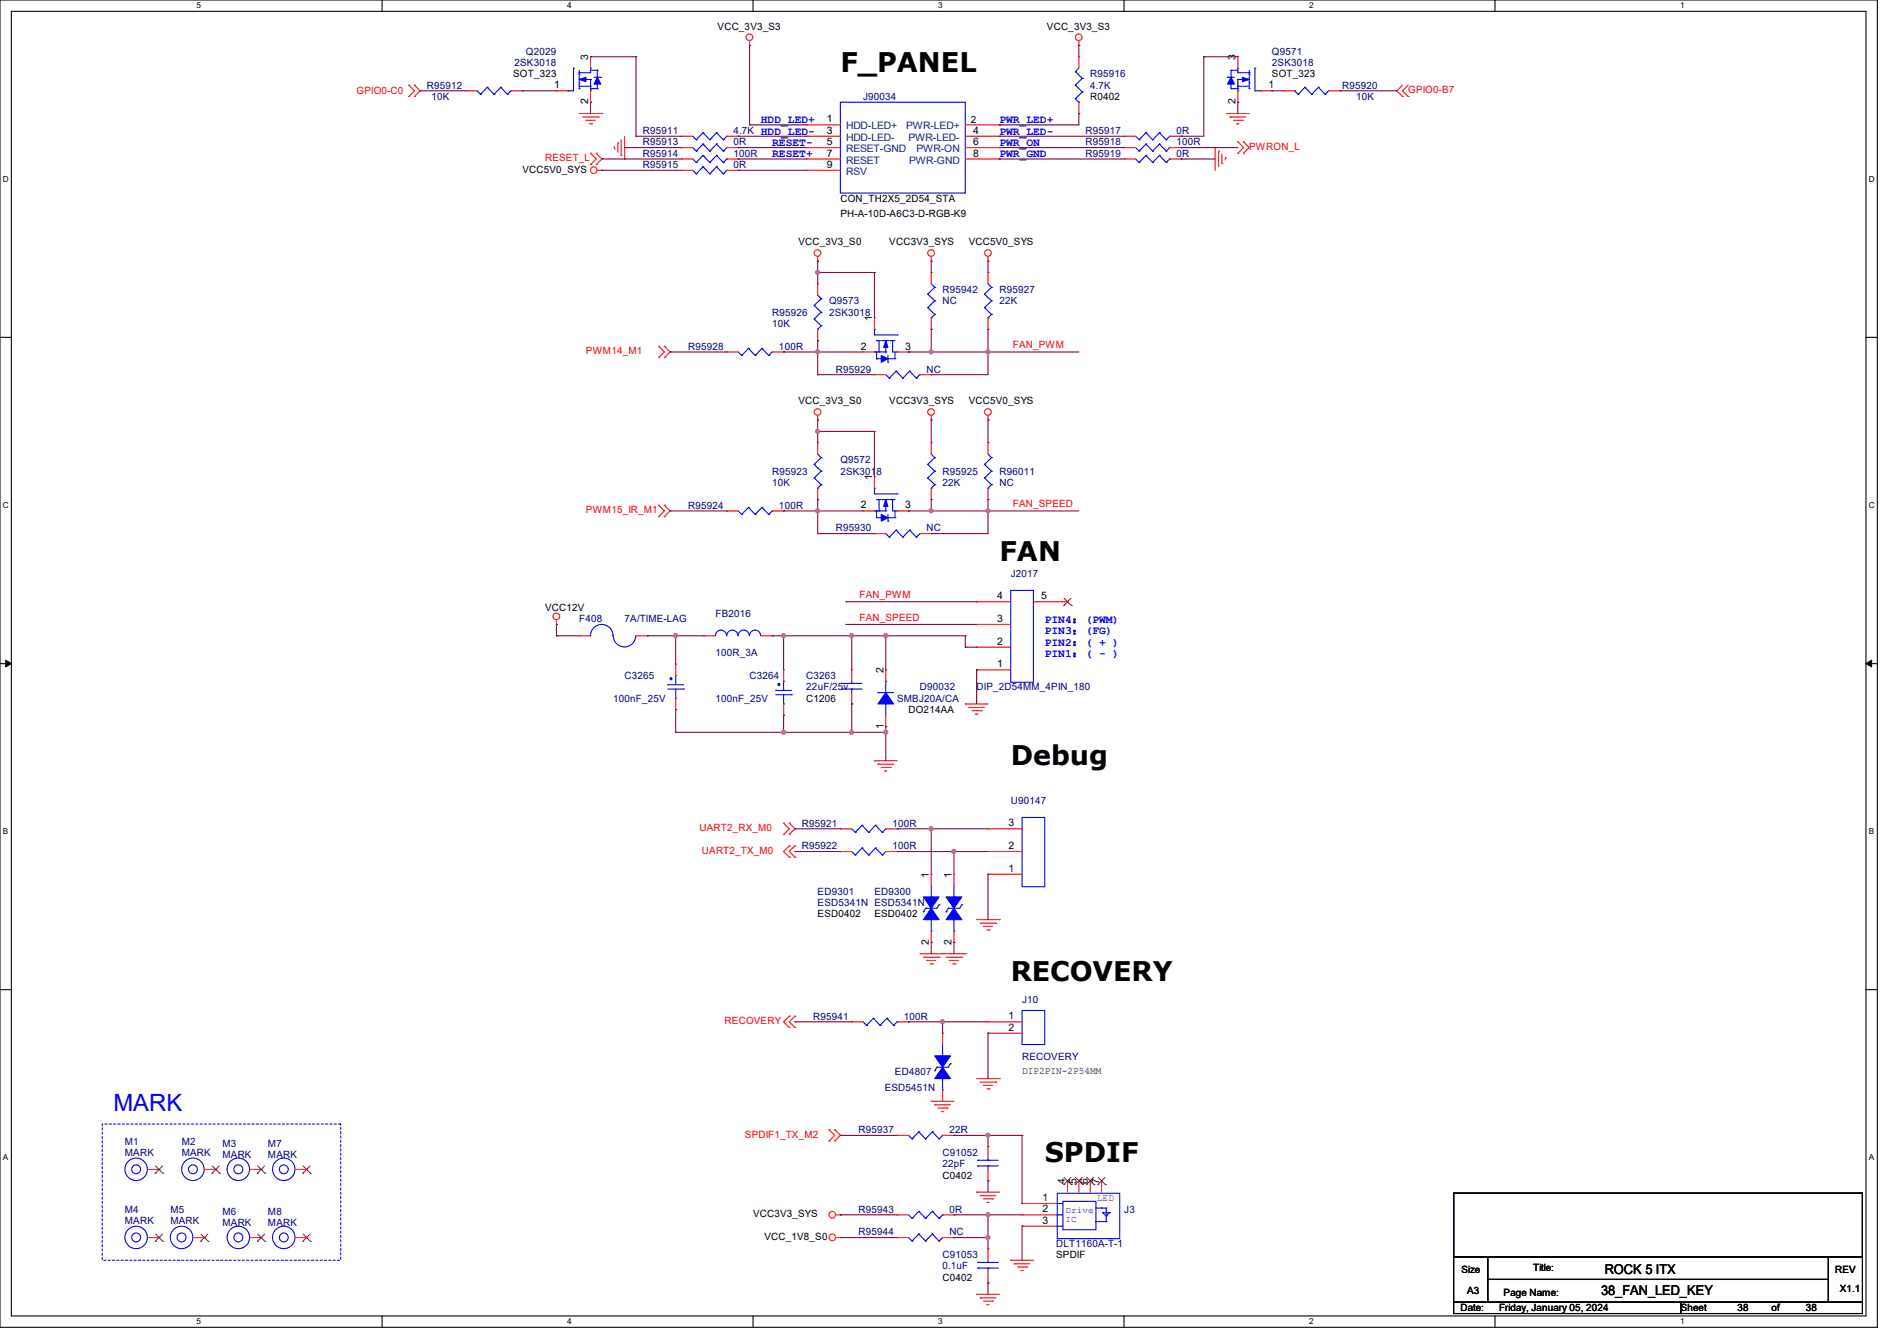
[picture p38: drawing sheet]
<svg xmlns="http://www.w3.org/2000/svg" width="297mm" height="210mm" viewBox="0 0 297 210" stroke-linecap="round" stroke-linejoin="round" font-family="sans-serif">
<defs><g id="words">
<g font-size="4.2">
<text x="131.6" y="11.3">F_PANEL</text>
<text x="156.5" y="87.8">FAN</text>
<text x="158.2" y="119.8">Debug</text>
<text x="158.2" y="153.6">RECOVERY</text>
<text x="163.6" y="182">SPDIF</text>
</g>
<text font-size="3.7" fill="#00f" x="17.8" y="174">MARK</text>
<g font-size="2.1">
<text x="250.7" y="202.9">38_FAN_LED_KEY</text>
<text x="251.2" y="199.5">ROCK 5 ITX</text>
</g>
<g font-size="1.8" fill="#00f">
<text x="119.1" y="19.3">HDD_LED+</text>
<text x="120.9" y="22.9">RESET-</text>
<text x="156.5" y="19.3">PWR_LED+</text>
<text x="156.5" y="21.1">PWR_LED-</text>
<text x="156.5" y="22.9">PWR_ON</text>
<text x="120.9" y="24.6">RESET+</text>
<text x="156.5" y="24.6">PWR_GND</text>
<text x="163.6" y="97.5">PIN4：(PWM)</text>
<text x="163.6" y="99.3">PIN3：(FG)</text>
<text x="163.6" y="101.1">PIN2：( + )</text>
<text x="163.6" y="102.9">PIN1：( - )</text>
</g>
<g font-size="1.6">
<text x="112.4" y="4.7">VCC_3V3_S3</text>
<text x="163.9" y="4.7">VCC_3V3_S3</text>
<text x="92.1" y="9.4" transform="rotate(-90 92.1 9.4)">3</text>
<text x="193.4" y="9.4" transform="rotate(-90 193.4 9.4)">3</text>
<text x="80.3" y="12.1">SOT_323</text>
<text x="86.8" y="13.8">1</text>
<text x="92.1" y="16.3" transform="rotate(-90 92.1 16.3)">2</text>
<text x="170.7" y="15.7">R0402</text>
<text x="193.4" y="16.3" transform="rotate(-90 193.4 16.3)">2</text>
<text x="198.6" y="13.8">1</text>
<text x="199.1" y="12.1">SOT_323</text>
<text x="129.5" y="19.2">1</text>
<text x="129.5" y="21">3</text>
<text x="129.5" y="22.7">5</text>
<text x="152" y="19.2">2</text>
<text x="152.4" y="21">4</text>
<text x="152.4" y="22.7">6</text>
<text x="81.8" y="27.1">VCC5V0_SYS</text>
<text x="129.5" y="24.5">7</text>
<text x="129.5" y="26.3">9</text>
<text x="152.4" y="24.5">8</text>
<text x="131.6" y="31.7">CON_TH2X5_2D54_STA</text>
<text x="131.6" y="34">PH-A-10D-A6C3-D-RGB-K9</text>
<text x="125" y="38.4">VCC_3V3_S0</text>
<text x="139.2" y="38.4">VCC3V3_SYS</text>
<text x="151.7" y="38.4">VCC5V0_SYS</text>
<text x="136.5" y="50.3" transform="rotate(-90 136.5 50.3)">1</text>
<text x="134.8" y="54.7">2</text>
<text x="141.7" y="54.7">3</text>
<text x="125" y="63.3">VCC_3V3_S0</text>
<text x="139.2" y="63.3">VCC3V3_SYS</text>
<text x="151.7" y="63.3">VCC5V0_SYS</text>
<text x="136.5" y="75.2" transform="rotate(-90 136.5 75.2)">1</text>
<text x="134.8" y="79.6">2</text>
<text x="141.7" y="79.6">3</text>
<text x="85.3" y="95.7">VCC12V</text>
<text x="156.1" y="93.9">4</text>
<text x="163" y="93.9">5</text>
<text x="156.1" y="101">2</text>
<text x="156.1" y="97.4">3</text>
<text x="138.3" y="105.5" transform="rotate(-90 138.3 105.5)">2</text>
<text x="156.1" y="104.5">1</text>
<text x="126.2" y="109.9">C1206</text>
<text x="142.2" y="111.7">DO214AA</text>
<text x="138.3" y="114.1" transform="rotate(-90 138.3 114.1)">1</text>
<text x="157.9" y="129.4">3</text>
<text x="145.4" y="137.5" transform="rotate(-90 145.4 137.5)">1</text>
<text x="149" y="137.5" transform="rotate(-90 149 137.5)">1</text>
<text x="157.9" y="136.5">1</text>
<text x="157.9" y="133">2</text>
<text x="128" y="143.7">ESD0402</text>
<text x="136.9" y="143.7">ESD0402</text>
<text x="145.4" y="147.9" transform="rotate(-90 145.4 147.9)">2</text>
<text x="149" y="147.9" transform="rotate(-90 149 147.9)">2</text>
<text x="157.9" y="159.6">1</text>
<text x="157.9" y="161.4">2</text>
<text x="160" y="168.2">DIP2PIN-2P54MM</text>
<text x="147.6" y="184.6">C0402</text>
<text x="166.8" y="185.5" transform="rotate(-90 166.8 185.5)">4</text>
<text x="168.5" y="185.5" transform="rotate(-90 168.5 185.5)">5</text>
<text x="170.3" y="185.5" transform="rotate(-90 170.3 185.5)">6</text>
<text x="172.1" y="185.5" transform="rotate(-90 172.1 185.5)">7</text>
<text x="117.9" y="190.6">VCC3V3_SYS</text>
<text x="163.2" y="191.6">3</text>
<text x="163.2" y="189.9">2</text>
<text x="163.2" y="188.1">1</text>
<text x="119.7" y="194.2">VCC_1V8_S0</text>
<text x="165.4" y="197">SPDIF</text>
<text x="147.6" y="200.6">C0402</text>
<text x="228.8" y="199.3">Size</text>
<text x="229.7" y="202.7">A3</text>
<text x="235.4" y="202.9">Page Name:</text>
<text x="240" y="199">Title:</text>
<text x="287.3" y="199.3">REV</text>
<text x="288" y="202.4">X1.1</text>
<text x="228.6" y="205.4">Date:</text>
<text x="234.7" y="205.4">Friday, January 05, 2024</text>
<text x="263.1" y="205.4">Sheet</text>
<text x="272" y="205.4">38</text>
<text x="277.4" y="205.4">of</text>
<text x="282.7" y="205.4">38</text>
</g>
<g font-size="1.6" fill="#000080">
<text x="80.6" y="10.3">2SK3018</text>
<text x="82.3" y="8.6">Q2029</text>
<text x="199.1" y="8.6">Q9571</text>
<text x="199.1" y="10.3">2SK3018</text>
<text x="66.8" y="13.9">R95912</text>
<text x="67.6" y="15.7">10K</text>
<text x="135.1" y="15.7">J90034</text>
<text x="170.7" y="12.1">R95916</text>
<text x="170.7" y="13.9">4.7K</text>
<text x="210.1" y="13.9">R95920</text>
<text x="212.3" y="15.7">10K</text>
<text x="100.6" y="22.8">R95913</text>
<text x="100.6" y="21">R95911</text>
<text x="114.9" y="22.8">0R</text>
<text x="114.9" y="21">4.7K HDD_LED-</text>
<text x="170" y="21">R95917</text>
<text x="170" y="22.8">R95918</text>
<text x="184.2" y="21">0R</text>
<text x="184.2" y="22.8">100R</text>
<text x="100.6" y="26.3">R95915</text>
<text x="100.6" y="24.6">R95914</text>
<text x="114.9" y="26.3">0R</text>
<text x="114.9" y="24.6">100R</text>
<text x="170" y="24.6">R95919</text>
<text x="184.2" y="24.6">0R</text>
<text x="129.8" y="47.7">Q9573</text>
<text x="147.6" y="45.9">R95942</text>
<text x="147.6" y="47.7">NC</text>
<text x="156.5" y="45.9">R95927</text>
<text x="156.5" y="47.7">22K</text>
<text x="120.9" y="49.4">R95926</text>
<text x="120.9" y="51.2">10K</text>
<text x="129.8" y="49.4">2SK3018</text>
<text x="107.7" y="54.8">R95928</text>
<text x="122" y="54.8">100R</text>
<text x="130.9" y="58.3">R95929</text>
<text x="145.1" y="58.3">NC</text>
<text x="120.9" y="74.3">R95923</text>
<text x="120.9" y="76.1">10K</text>
<text x="131.6" y="72.6">Q9572</text>
<text x="131.6" y="74.3">2SK301</text>
<text x="137.2" y="74.3">8</text>
<text x="147.6" y="74.3">R95925</text>
<text x="147.6" y="76.1">22K</text>
<text x="156.5" y="74.3">R96011</text>
<text x="156.5" y="76.1">NC</text>
<text x="107.7" y="79.7">R95924</text>
<text x="122" y="79.7">100R</text>
<text x="130.9" y="83.2">R95930</text>
<text x="145.1" y="83.2">NC</text>
<text x="158.2" y="90.3">J2017</text>
<text x="90.7" y="97.5">F408</text>
<text x="97.8" y="97.5">7A/TIME-LAG</text>
<text x="112" y="96.6">FB2016</text>
<text x="97.8" y="106.3">C3265</text>
<text x="112" y="102.8">100R_3A</text>
<text x="117.3" y="106.3">C3264</text>
<text x="126.2" y="106.3">C3263</text>
<text x="96" y="109.9">100nF_25V</text>
<text x="112" y="109.9">100nF_25V</text>
<text x="126.2" y="108.1">22uF/25v</text>
<text x="140.5" y="109.9">SMBJ20A/CA</text>
<text x="144" y="108.1">D90032</text>
<text x="152.9" y="108.1">DIP_2D54MM_4PIN_180</text>
<text x="158.2" y="125.9">U90147</text>
<text x="125.5" y="129.5">R95921</text>
<text x="139.7" y="129.5">100R</text>
<text x="125.5" y="133">R95922</text>
<text x="139.7" y="133">100R</text>
<text x="128" y="140.1">ED9301</text>
<text x="128" y="141.9">ESD5341N ESD5341N</text>
<text x="136.9" y="140.1">ED9300</text>
<text x="127.3" y="159.7">R95941</text>
<text x="141.5" y="159.7">100R</text>
<text x="160" y="157">J10</text>
<text x="160" y="166.1">RECOVERY</text>
<text x="138.5" y="170.9">ESD5451N</text>
<text x="140.1" y="168.4">ED4807</text>
<text x="19.6" y="179.2">M1</text>
<text x="28.4" y="179.2">M2</text>
<text x="34.8" y="179.6">M3</text>
<text x="42" y="179.6">M7</text>
<text x="134.4" y="177.5">R95937</text>
<text x="148.6" y="177.5">22R</text>
<text x="19.6" y="181">MARK</text>
<text x="28.4" y="181">MARK</text>
<text x="34.8" y="181.4">MARK</text>
<text x="42" y="181.4">MARK</text>
<text x="147.6" y="181">C91052</text>
<text x="147.6" y="182.8">22pF</text>
<text x="19.6" y="189.9">M4</text>
<text x="19.6" y="191.7">MARK</text>
<text x="26.7" y="189.9">M5</text>
<text x="26.7" y="191.7">MARK</text>
<text x="34.8" y="190.2">M6</text>
<text x="42" y="190.2">M8</text>
<text x="134.4" y="189.9">R95943</text>
<text x="148.6" y="189.9">0R</text>
<text x="176" y="189.9">J3</text>
<text x="34.8" y="192">MARK</text>
<text x="42" y="192">MARK</text>
<text x="134.4" y="193.5">R95944</text>
<text x="147.6" y="197">C91053</text>
<text x="148.6" y="193.5">NC</text>
<text x="165.4" y="195.2">DLT1160A-T-1</text>
<text x="147.6" y="198.8">0.1uF</text>
</g>
<g font-size="1.6" fill="#f00">
<text x="55.8" y="14.8">GPIO0-C0</text>
<text x="220.5" y="14.6">GPIO0-B7</text>
<text x="195.6" y="23.5">PWRON_L</text>
<text x="85.3" y="25.3">RESET_L</text>
<text x="91.7" y="55.5">PWM14_M1</text>
<text x="158.6" y="54.6">FAN_PWM</text>
<text x="91.7" y="80.4">PWM15_IR_M1</text>
<text x="158.6" y="79.5">FAN_SPEED</text>
<text x="134.6" y="93.7">FAN_PWM</text>
<text x="134.6" y="97.2">FAN_SPEED</text>
<text x="109.5" y="130.2">UART2_RX_M0</text>
<text x="109.9" y="133.7">UART2_TX_M0</text>
<text x="113.5" y="160.4">RECOVERY</text>
<text x="116.6" y="178.2">SPDIF1_TX_M2</text>
</g>
<g font-size="1.6" fill="#004080">
<text x="132.5" y="20.3">HDD-LED+</text>
<text x="132.5" y="22.1">HDD-LED-</text>
<text x="132.5" y="23.8">RESET-GND</text>
<text x="141.9" y="20.3">PWR-LED+</text>
<text x="142.2" y="22.1">PWR-LED-</text>
<text x="143.5" y="23.8">PWR-ON</text>
<text x="132.5" y="25.6">RESET</text>
<text x="132.5" y="27.4">RSV</text>
<text x="142.3" y="25.6">PWR-GND</text>
</g>
<text font-size="1.6" fill="#00f" x="171.7" y="188.1">LED</text>
<g font-size="1.4" fill="#00f">
<text x="166.8" y="189.9">Drive</text>
<text x="166.8" y="191.3">IC</text>
</g>
<g font-size="1.3">
<text x="30.8" y="1.3">5</text>
<text x="88.8" y="1.3">4</text>
<text x="146.9" y="1.3">3</text>
<text x="205" y="1.3">2</text>
<text x="263.1" y="1.3">1</text>
<text x=".5" y="28.4">D</text>
<text x="292.6" y="28.4">D</text>
<text x=".5" y="79.5">C</text>
<text x="292.6" y="79.5">C</text>
<text x=".5" y="130.6">B</text>
<text x="292.6" y="130.6">B</text>
<text x=".5" y="181.7">A</text>
<text x="292.6" y="181.7">A</text>
<text x="30.8" y="207.4">5</text>
<text x="88.8" y="207.4">4</text>
<text x="146.9" y="207.4">3</text>
<text x="205" y="207.4">2</text>
<text x="263.1" y="207.4">1</text>
</g>
</g></defs>
<g fill="none" stroke="#000" stroke-width=".17">
<path d="M0 0h293.9v207.9h-293.9zM1.8 1.8h290.3v204.3h-290.3zM59.8 0v1.8M117.9 0v1.8M176 0v1.8M234.1 0v1.8M0 52.8h1.8M292.1 52.8h1.8M0 103.9h1.8M292.1 103.9h1.8M0 155h1.8M292.1 155h1.8"/>
<path d="M227.6 186.9h64v9.9h-64zM227.6 196.8h5.3v7.1h-5.3zM232.9 196.8h53.4v3.6h-53.4zM286.3 196.8h5.3v7.1h-5.3zM59.8 206.1v1.8M117.9 206.1v1.8M176 206.1v1.8M227.6 203.9h35.5v1.8h-35.5zM232.9 200.4h53.4v3.5h-53.4zM234.1 206.1v1.8M263.1 203.9h28.5v1.8h-28.5z"/>
</g>
<path d="M.9 103.4l.9 .5-.9 .5zM292.1 103.9l.9-.5v1z" fill="#000"/>
<path d="M.9 103.4l.9 .5-.9 .5zM292.1 103.9l.9-.5v1z" fill="none" stroke="#000" stroke-width=".16"/>
<path d="M16 176h37.3v21.4h-37.3z" fill="none" stroke="#00f" stroke-width=".17" stroke-dasharray=".3 .3"/>
<g fill="none" stroke="#f00" stroke-width=".17">
<path d="M64 15.1h.1M64 13.3h.1M64 13.3l.9 .9-.9 .9M64.9 13.3h.1M64.9 15.1h.1M64.9 13.3l.9 .9-.9 .9M90.7 17.8h3.5M91.2 18.3h2.5M91.7 18.8h.1M91.7 18.8h1.5M92.3 19.4h.3M92.6 19.4h.1"/>
<path d="M93.7 18.3h.1M94.2 17.8h.1M117.3 7.1h.1M117.3 6.4v.7M168.9 7.1h.1M168.9 6.4v.7M192 17.8h.1M192 17.8h3.6M192.6 18.3h.1M192.6 18.3h2.4M193.1 18.8h1.4M193.6 19.4h.1"/>
<path d="M193.6 19.4h.4M194.5 18.8h.1M218.7 14.2h.1M218.7 14.2l.9 .9M219.6 14.2h.1M219.6 15.1h.1M219.6 14.2l.9 .9M219.6 13.3l-.9 .9M220.5 15.1h.1M220.5 13.3l-.9 .9M92.5 24h.1M92.5 25.8h.1"/>
<path d="M92.5 24l.8 .9-.8 .9M93.3 25.8h.1M93.3 24h.1M93.3 24l.9 .9-.9 .9M93.5 26.7h.7M94.2 26.7h.1M96.2 23.3h.1M96.2 22.9v.4M96.7 22.4h.1M96.7 22.4v1.4M97.2 24.3h.1M97.2 21.9v2.4"/>
<path d="M97.8 24.9h.1M97.8 21.3v3.6M106.7 26.7h.1M106.7 26.7h1.8M113.8 26.7h1.8M115.6 26.7h.1M190.2 23.1h.1M190.2 23.1v3.6M190.8 23.7h.1M190.8 23.7v2.4M191.3 25.6h.1M191.3 24.2v1.4"/>
<path d="M191.9 24.7h.1M191.9 24.7v.4M193.8 24h.1M193.8 22.2h.1M193.8 22.2l.9 .9-.9 .9M194.7 24h.1M194.7 22.2h.1M194.7 22.2l.9 .9-.9 .9M103.1 54.2h.1M103.1 56h.1M103.1 54.2l.9 .9-.9 .9M104 56h.1"/>
<path d="M104 54.2h.1M104 54.2l.9 .9-.9 .9M128 40.9h.1M128 40.2v.7M145.8 40.9h.1M145.8 40.2v.7M154.7 40.9h.1M154.7 40.2v.7M103.1 79.1h.1M103.1 79.1l.9 .9-.9 .9M104 79.1h.1M104 79.1l.9 .9-.9 .9"/>
<path d="M128 65.8h.1M128 65.1v.7M145.8 65.8h.1M145.8 65.1v.7M154.7 65.8h.1M154.7 65.1v.7M87.1 97.8h.1M87.1 97.1v.7M103.1 80.9h.1M104 80.9h.1M152.9 97.8h.1M152.9 94.2h.1"/>
<path d="M152.9 97.8h5.3M152.9 94.2h5.3M161.8 94.2h5.3M167.1 94.2h.1M136.9 119.1h.1M136.9 119.1h3.6M137.5 119.7h.1M137.5 119.7h2.4M151.1 110.2h.1M151.1 110.2h3.6M151.7 110.8h.1M151.7 110.8h2.4"/>
<path d="M152.2 111.3h1.4M152.7 111.8h.1M152.7 111.8h.4M152.9 104.9h.1M152.9 101.3h.1M152.9 104.9h5.3M152.9 101.3h5.3M153.6 111.3h.1M122.7 128.9h.1M122.7 130.7h.1M122.7 128.9l.9 .9-.9 .9M123.6 132.5h.1"/>
<path d="M123.6 134.2h.1M123.6 130.7h.1M123.6 128.9h.1M123.6 132.5l-.9 .8 .9 .9M123.6 128.9l.9 .9-.9 .9M124.5 132.5h.1M124.5 134.2h.1M124.5 132.5l-.9 .8 .9 .9M138 120.2h1.4M138.5 120.7h.1M138.5 120.7h.4M139.4 120.2h.1"/>
<path d="M123.6 159.1h.1M123.6 159.1l-.9 .9 .9 .9M124.5 159.1h.1M124.5 159.1l-.9 .9 .9 .9M144 149.4h7.1M144.6 149.9h2.4M145.1 150.4h.1M145.1 150.4h1.4M145.6 151h.4M146 151h.1M147 149.9h.1M147.6 149.4h.1"/>
<path d="M148.1 149.9h2.5M148.6 150.4h.1M148.6 150.4h1.5M149.2 151h.3M149.5 151h.1M150.6 149.9h.1M151.1 149.4h.1M152.9 144h3.6M153.5 144.6h2.4M154 145.1h.1M154 145.1h1.4M154.5 145.6h.4"/>
<path d="M154.9 145.6h.1M155.9 144.6h.1M156.5 144h.1M123.6 160.9h.1M124.5 160.9h.1M129.8 176.9h.1M129.8 178.7h.1M129.8 176.9l.9 .9-.9 .9M130.7 178.7h.1M130.7 176.9h.1M130.7 176.9l.9 .9-.9 .9M145.8 172.5h.1"/>
<path d="M145.8 172.5h3.6M146.3 173h.1M146.3 173h2.5M146.9 173.5h1.4M147.4 174.1h.1M147.4 174.1h.3M148.3 173.5h.1M152.9 168.9h3.6M153.5 169.5h2.4M154 170h.1M154 170h1.4M154.5 170.5h.4"/>
<path d="M154.9 170.5h.1M155.9 169.5h.1M156.5 168.9h.1M130.9 190.2h.7M130.9 193.8h.7M131.6 190.2h.1M131.6 193.8h.1M152.9 186.7h.1M152.9 186.7h3.6M153.5 187.2h.1M153.5 187.2h2.4M154 187.7h1.4"/>
<path d="M154.5 188.3h.1M154.5 188.3h.4M154.7 195.6h.1M154.7 195.6v1.8M154.7 199.1v1.8M155.4 187.7h.1M158.2 197.4h.1M158.2 197.4h3.6M158.8 197.9h.1M158.8 197.9h2.4M159.3 198.4h1.4M159.9 199h.1"/>
<path d="M159.9 199h.3M160.7 198.4h.1M152.9 202.7h.1M152.9 202.7h3.6M153.5 203.2h.1M153.5 203.2h2.4M154 203.8h1.4M154.5 204.3h.1M154.5 204.3h.4M154.7 200.9h.1M155.4 203.8h.1"/>
<circle cx="117.3" cy="5.8" r=".52"/>
<circle cx="168.9" cy="5.8" r=".52"/>
<circle cx="93" cy="26.6" r=".52"/>
<circle cx="128" cy="39.6" r=".52"/>
<circle cx="145.8" cy="39.6" r=".52"/>
<circle cx="154.7" cy="39.6" r=".52"/>
<circle cx="128" cy="64.5" r=".52"/>
<circle cx="145.8" cy="64.5" r=".52"/>
<circle cx="154.7" cy="64.5" r=".52"/>
<circle cx="87.1" cy="96.5" r=".52"/>
<circle cx="130.3" cy="190.2" r=".52"/>
<circle cx="130.3" cy="193.8" r=".52"/>
</g>
<g fill="none" stroke="#00f" stroke-width=".17">
<path d="M193.8 13.5h.1M193.8 12.4h.1M193.8 11.4h1.8M193.8 13.5h1.8M193.8 12.4h1.8M195.6 11.4h.1M195.6 13h.1M195.6 13.9h.1M195.6 11.7h.1M195.6 11v.7M195.6 11.9v1.1M195.6 13.2v.7"/>
<path d="M108.5 26.7l.5 .5M109 27.2h.1M110.1 26.1h.1M110.1 26.1l-1.1 1.1M110.1 26.1l1 1.1M111.1 27.2h.1M112.2 26.1h.1M112.2 26.1l-1.1 1.1M112.2 26.1l1 1.1M113.2 27.2h.1M113.8 26.7h.1M113.8 26.7l-.6 .5"/>
<path d="M158.2 92.5h3.6v14.3h-3.6zM153.1 198.6h.1M153.1 197.7h.1M153.1 198.6h3.2M153.1 197.7h3.2M154.7 197.7h.1M154.7 198.6h.1M154.7 197.4v.3M154.7 198.6v.5"/>
</g>
<path d="M166.5 94.8h.1M166.6 93.7l1.1 1.1M167.7 93.7l-1.2 1.1M167.7 94.8h.1" fill="none" stroke="#804000" stroke-width=".16"/>
<path d="M194.5 12.1l1.1 .3-1.1 .4z" fill="#00f"/>
<path d="M193.8 14.2h.1M193.8 12.4v1.8M194.5 12.1l1.1 .3-1.1 .4z" fill="none" stroke="#00f" stroke-width=".17"/>
<path d="M192.7 12.1l.6 1.1h-1.1z" fill="#00f"/>
<g fill="none" stroke="#00f" stroke-width=".17">
<path d="M90.7 11.4h.1M90.7 13h.1M90.7 13.9h.1M90.7 11.7h.1M90.7 11.4h1.8M90.7 13.5h1.8M90.7 12.4h1.8M90.7 11v.7M90.7 11.9v1.1M90.7 13.2v.7M92.5 13.5h.1M92.5 12.4h.1"/>
<path d="M192.2 12.1h.1M192.2 12.1h1.1M192.7 12.1l.6 1.1h-1.1zM192.7 11h.1M192.7 12.1h.1M192.7 13.9h.1M192.7 11h1.1M192.7 11v1.1M192.7 13.2v.7M192.7 13.9h1.1M193.8 13.9h.1M193.8 10.7h.1"/>
<path d="M193.8 10.7v.7M196.5 10.7h.1M196.5 10.7v3.5h.9M197.4 14.2h.1"/>
</g>
<path d="M193.8 8.9h.1M193.8 16h.1M193.8 8.9v1.8M193.8 14.2v1.8M197.4 14.2h1.7M199.1 14.2h.1" fill="none" stroke="#f00" stroke-width=".17"/>
<path d="M90.7 12.4l1-.3v.7z" fill="#00f"/>
<path d="M90.7 12.4l1-.3v.7zM92.5 14.2h.1M92.5 12.4v1.8" fill="none" stroke="#00f" stroke-width=".17"/>
<path d="M93.5 12.1l.6 1.1h-1.1z" fill="#00f"/>
<g fill="none" stroke="#00f" stroke-width=".17">
<path d="M88.9 14.2h.1M89.8 10.7h.1M89.8 10.7v3.5h-.9M92.5 13.9h.1M92.5 10.7h.1M92.5 11h1M92.5 13.9h1M92.5 10.7v.7M93 12.1h1.1M93.5 12.1l.6 1.1h-1.1zM93.5 11h.1M93.5 12.1h.1"/>
<path d="M93.5 13.9h.1M93.5 11v1.1M93.5 13.2v.7M94.1 12.1h.1M137.2 53.3h.1M137.2 53.3h.8M137.6 55.1h.1M137.6 53.3v1.8M138.1 53.3h.1M138.1 53.3h1.1M138.7 55.1h.1M138.7 53.3v1.8"/>
<path d="M139.4 53.3h.1M139.4 53.3h.7M139.7 53.3h.1M139.7 53.3v1.8"/>
</g>
<path d="M87.1 14.2h.1M87.1 14.2h1.8M92.5 8.9h.1M92.5 16h.1M92.5 8.9v1.8M92.5 14.2v1.8" fill="none" stroke="#f00" stroke-width=".17"/>
<path d="M138.7 53.3l.3 1.1h-.7z" fill="#00f"/>
<path d="M136.9 55.1h.1M136.9 55.1h1.8M138.7 53.3l.3 1.1h-.7z" fill="none" stroke="#00f" stroke-width=".17"/>
<path d="M138 55.7l1 .5-1 .5z" fill="#00f"/>
<g fill="none" stroke="#00f" stroke-width=".17">
<path d="M168.4 11.2h.1M168.4 13.3h.1M168.4 15.5h.1M168.4 11.2l1.1 1.1M168.4 13.3l1.1 1.1M168.4 15.5l.5 .5M168.9 16h.1M168.9 10.7l-.5 .5M169.5 12.3h.1M169.5 14.4h.1M169.5 12.3l-1.1 1M169.5 14.4l-1.1 1.1"/>
<path d="M108.5 23.1l.5 .6M108.5 24.9l.5 .5M109 23.7h.1M109 25.4h.1M110.1 22.6h.1M110.1 24.3h.1M110.1 22.6l-1.1 1.1M110.1 22.6l1 1.1M110.1 24.3l-1.1 1.1M110.1 24.3l1 1.1M111.1 23.7h.1M111.1 25.4h.1"/>
<path d="M112.2 22.6h.1M112.2 24.3h.1M112.2 22.6l-1.1 1.1M112.2 22.6l1 1.1M112.2 24.3l-1.1 1.1M112.2 24.3l1 1.1M113.2 23.7h.1M113.2 25.4h.1M113.8 23.1h.1M113.8 24.9h.1M113.8 23.1l-.6 .6M113.8 24.9l-.6 .5"/>
<path d="M177.8 24.9l.6 .5M178.4 25.4h.1M179.4 24.3h.1M179.4 24.3l-1 1.1M179.4 24.3l1.1 1.1M180.5 25.4h.1M181.5 24.3h.1M181.5 24.3l-1 1.1M181.5 24.3l1.1 1.1M182.6 25.4h.1M183.1 24.9h.1M183.1 24.9l-.5 .5"/>
<path d="M136.9 51.6h.1M136.9 51.6v.9h3.6M137.2 56.2h.1M137.2 55.1h.1M137.2 56.2h.8M137.2 55.1v1.1M138 55.7l1 .5-1 .5zM138.7 58.7l.5 .5M139 56.2h.1M139 56.7h.1M139 56.2h1.1M139 55.7v1"/>
<path d="M139.2 59.2h.1M139.7 55.1h.8M140.1 56.2h.1M140.1 55.1v1.1M140.3 58.1h.1M140.3 58.1l-1.1 1.1M140.3 58.1l1.1 1.1M140.5 52.5h.1M140.5 55.1h.1M141.4 59.2h.1M142.4 58.1h.1M142.4 58.1l-1 1.1"/>
<path d="M142.4 58.1l1.1 1.1M143.5 59.2h.1M144 58.7h.1M144 58.7l-.5 .5M145.2 46.1h.1M145.2 48.2h.1M145.2 46.1l1.1 1M145.2 48.2l1.1 1M145.8 49.8h.1M145.8 44.4l.5 .6M146.3 45h.1M146.3 47.1h.1"/>
<path d="M146.3 49.2h.1M146.3 45l-1.1 1.1M146.3 47.1l-1.1 1.1M146.3 49.2l-.5 .6M117.2 79.5h.1M117.2 79.5l-1.1 1.1M117.2 79.5l1 1.1M119.3 79.5h.1M119.3 79.5l-1.1 1.1M119.3 79.5l1.1 1.1M115.6 80l.5 .6M116.1 80.6h.1"/>
<path d="M118.2 80.6h.1M120.4 80.6h.1M120.9 80h.1M120.9 80l-.5 .6M137.5 108.5h.1M137.5 108.5h2.4M138.7 110.2h.1M138.7 106.7h.1M138.7 106.7v1.8M138.7 110.2v1.8M160 158.2h3.6v5.4h-3.6zM142.2 193.8l.6 .6"/>
<path d="M142.8 194.4h.1M143.8 193.3h.1M143.8 193.3l-1 1.1M143.8 193.3l1.1 1.1M144.9 194.4h.1M146 193.3h.1M146 193.3l-1.1 1.1M146 193.3l1 1.1M147 194.4h.1M147.6 193.8h.1M147.6 193.8l-.6 .6M165.4 192h.8"/>
<path d="M165.4 190.2h.8M165.4 188.5h.8M165.5 186.9h9.8v7.1h-9.8zM166.2 192h.1M166.2 190.2h.1M166.2 188.5h.1M166.4 188.1h5.2v4.5h-5.2zM171.6 191.3h.1M171.6 189.2h1.6M171.6 191.3h1.6M172.5 189.2h.1M172.6 189.9h.1"/>
<path d="M172.6 189.9h1.1M172.6 189.9l.6 .5M173.2 189.2h.1M173.2 189.9h.1M173.2 190.4h.1M173.2 191.3h.1M173.2 189.2v2.1M173.7 189.9h.1M173.7 189.9l-.5 .5"/>
<circle cx="21.3" cy="193.8" r="1.76"/>
<circle cx="21.3" cy="193.8" r=".7"/>
<circle cx="30.2" cy="183.1" r="1.76"/>
<circle cx="30.2" cy="183.1" r=".7"/>
<circle cx="37.3" cy="193.8" r="1.76"/>
<circle cx="37.3" cy="193.8" r=".7"/>
</g>
<g fill="none" stroke="#f00" stroke-width=".17">
<path d="M168.9 8.9h.1M168.9 17.8h.1M168.9 8.9v1.8M168.9 16v1.8M106.7 23.1h.1M106.7 24.9h.1M106.7 23.1h1.8M106.7 24.9h1.8M113.8 23.1h1.8M113.8 24.9h1.8M115.6 23.1h.1M115.6 24.9h.1"/>
<path d="M176 24.9h.1M176 24.9h1.8M183.1 24.9h1.8M184.9 24.9h.1M135.1 55.1h.1M135.1 55.1h1.8M136.9 49.8h.1M136.9 58.7h.1M136.9 49.8v1.8M136.9 58.7h1.8M140.5 55.1h1.7M142.2 55.1h.1"/>
<path d="M144 58.7h1.8M145.8 42.7h.1M145.8 51.6h.1M145.8 58.7h.1M145.8 42.7v1.7M145.8 49.8v1.8M113.8 80h.1M113.8 80h1.8M120.9 80h1.8M122.7 80h.1M154.7 160h.1M154.7 161.8h.1"/>
<path d="M154.7 160h5.3M154.7 161.8h5.3M23.1 193.8h1.8M24.9 193.8h.1M32 183.1h1.8M33.8 183.1h.1M39.1 193.8h1.8M40.9 193.8h.1M140.5 193.8h.1M140.5 193.8h1.7M147.6 193.8h1.8M149.4 193.8h.1"/>
<path d="M160 192h.1M160 190.2h.1M160 188.5h.1M160 192h5.4M160 190.2h5.4M160 188.5h5.4M167.1 184.9h.1M167.1 184.9v1.8M168.9 184.9h.1M168.9 184.9v1.8M170.7 184.9h.1M170.7 184.9v1.8"/>
<path d="M172.5 184.9h.1M172.5 184.9v1.8"/>
</g>
<g fill="none" stroke="#804000" stroke-width=".16">
<path d="M24.3 194.4h.1M24.3 193.3l1.2 1.1M25.4 193.3l-1.1 1.1M25.5 194.4h.1M33.2 183.7h.1M33.2 182.6l1.2 1.1M34.3 182.6l-1.1 1.1M34.4 183.7h.1M40.3 194.4h.1M40.3 193.3l1.2 1.1M41.4 193.3l-1.1 1.1M41.5 194.4h.1"/>
<path d="M166.5 185.5h.1M166.6 184.4l1.1 1.1M167.7 184.4l-1.2 1.1M167.7 185.5h.1M168.3 185.5h.1M168.4 184.4l1.1 1.1M169.5 184.4l-1.2 1.1M169.5 185.5h.1M170.1 185.5h.1M170.1 184.4l1.2 1.1M171.2 184.4l-1.1 1.1M171.3 185.5h.1"/>
<path d="M171.9 185.5h.1M171.9 184.4l1.2 1.1M173 184.4l-1.1 1.1M173.1 185.5h.1"/>
</g>
<path d="M138.7 108.5l1.2 1.7h-2.4z" fill-rule="evenodd" fill="#00f"/>
<g fill="none" stroke="#00f" stroke-width=".17">
<path d="M137.2 78.2h.1M137.2 78.2h.8M137.6 78.2v1.8M138.1 78.2h.1M138.1 78.2h1.1M138.7 78.2v1.8M139.4 78.2h.1M139.4 78.2h.7M139.7 78.2h.1M139.7 78.2v1.8M137.6 80h.1M138.7 80h.1"/>
<path d="M138.7 108.5l1.2 1.7h-2.4z"/>
</g>
<path d="M138.7 113.8h.1M138.7 104.9h.1M138.7 104.9v1.8M138.7 112v1.8" fill="none" stroke="#f00" stroke-width=".17"/>
<path d="M138.7 78.2l.3 1.1h-.7z" fill="#00f"/>
<path d="M138.7 78.2l.3 1.1h-.7zM136.9 80h.1M136.9 80h1.8" fill="none" stroke="#00f" stroke-width=".17"/>
<path d="M138 80.6l1 .5-1 .5z" fill="#00f"/>
<g fill="none" stroke="#00f" stroke-width=".17">
<path d="M202.7 14.2h.1M202.7 14.2l.5 .6M203.2 14.8h.1M204.3 13.7h.1M204.3 13.7l1.1 1.1M204.3 13.7l-1.1 1.1M205.4 14.8h.1M206.4 13.7h.1M206.4 13.7l1.1 1.1M206.4 13.7l-1 1.1M207.5 14.8h.1M208 14.2l-.5 .6"/>
<path d="M177.8 21.3l.6 .6M178.4 21.9h.1M179.4 20.8h.1M179.4 20.8l-1 1.1M179.4 20.8l1.1 1.1M180.5 21.9h.1M181.5 20.8h.1M181.5 20.8l-1 1.1M181.5 20.8l1.1 1.1M182.6 21.9h.1M183.1 21.3h.1M183.1 21.3l-.5 .6"/>
<path d="M154.1 46.1h.1M154.1 48.2h.1M154.1 46.1l1.1 1M154.1 48.2l1.1 1M154.7 49.8h.1M154.7 44.4l.5 .6M155.2 45h.1M155.2 47.1h.1M155.2 49.2h.1M155.2 45l-1.1 1.1M155.2 47.1l-1.1 1.1M155.2 49.2l-.5 .6"/>
<path d="M136.9 76.5h.1M136.9 76.5v.8h3.6M140.5 77.3h.1M112 99.6a.87 .87 0 0 1 .9-.9 .87 .87 0 0 1 .8 .9M113.8 99.6a.87 .87 0 0 1 .9-.9 .87 .87 0 0 1 .8 .9M115.6 99.6a.87 .87 0 0 1 .8-.9 .87 .87 0 0 1 .9 .9M117.3 99.6a.87 .87 0 0 1 .9-.9 .87 .87 0 0 1 .9 .9M137.2 81.1h.1M137.2 80h.1M137.2 81.1h.8M137.2 80v1.1M138 80.6l1 .5-1 .5z"/>
<path d="M139 81.1h.1M139 81.6h.1M139 81.1h1.1M139 80.6v1M139.7 80h.8M140.1 81.1h.1M140.1 80v1.1M140.5 80h.1M149.4 138.7v1.8M148.5 142.2h.1M148.5 142.2h1.7M149.4 140.5h.1"/>
<path d="M149.4 145.8h.1M149.4 144v1.8M142.2 190.2l.6 .6M142.8 190.8h.1M143.8 189.7h.1M143.8 189.7l-1 1.1M143.8 189.7l1.1 1.1M144.9 190.8h.1M146 189.7h.1M146 189.7l-1.1 1.1M146 189.7l1 1.1M147 190.8h.1"/>
<path d="M147.6 190.2h.1M147.6 190.2l-.6 .6"/>
<circle cx="37.3" cy="183.1" r="1.76"/>
<circle cx="37.3" cy="183.1" r=".7"/>
</g>
<g fill="none" stroke="#f00" stroke-width=".17">
<path d="M200.9 14.2h.1M200.9 14.2h1.8M208 14.2h1.8M209.8 14.2h.1M176 21.3h.1M176 21.3h1.8M183.1 21.3h1.8M184.9 21.3h.1M154.7 42.7h.1M154.7 51.6h.1M154.7 42.7v1.7M154.7 49.8v1.8"/>
<path d="M136.9 74.7h.1M136.9 74.7v1.8M110.2 99.6h.1M110.2 99.6h1.8M119.1 99.6h1.8M120.9 99.6h.1M135.1 80h.1M135.1 80h1.8M140.5 80h1.7M142.2 80h.1M39.1 183.1h1.8M40.9 183.1h.1"/>
<path d="M140.5 190.2h.1M140.5 190.2h1.7M147.6 190.2h1.8M149.4 190.2h.1"/>
</g>
<path d="M40.3 183.7h.1M40.3 182.6l1.2 1.1M41.4 182.6l-1.1 1.1M41.5 183.7h.1" fill="none" stroke="#804000" stroke-width=".16"/>
<path d="M148.1 140.5h2.5l-1.2 1.7z" fill-rule="evenodd" fill="#00f"/>
<path d="M148.1 140.5h2.5l-1.2 1.7zM148.1 142.8h.1M148.5 142.2l-.4 .6M150.6 141.7h.1M150.6 141.7l-.4 .5" fill="none" stroke="#00f" stroke-width=".17"/>
<path d="M149.4 142.2l1.2 1.8h-2.5z" fill-rule="evenodd" fill="#00f"/>
<g fill="none" stroke="#00f" stroke-width=".17">
<path d="M131.6 16h19.5v14.2h-19.5zM133.3 133.3l.6 .6M133.9 133.9h.1M135 132.8h.1M135 132.8l-1.1 1.1M135 132.8l1 1.1M136 133.9h.1M137.1 132.8h.1M137.1 132.8l-1.1 1.1M137.1 132.8l1 1.1M138.1 133.9h.1M138.7 133.3h.1"/>
<path d="M138.7 133.3l-.6 .6M160 128h3.6v10.9h-3.6zM149.4 142.2l1.2 1.8h-2.5zM146.7 167.1h.1M146.7 167.1h1.8M147.6 165.4h.1M147.6 170.7h.1M147.6 163.6v1.8M147.6 168.9v1.8"/>
<circle cx="44.4" cy="193.8" r="1.76"/>
<circle cx="44.4" cy="193.8" r=".7"/>
</g>
<g fill="none" stroke="#f00" stroke-width=".17">
<path d="M126.2 19.6h.1M126.2 19.6h5.4M151.1 19.6h5.4M156.5 19.6h.1M126.2 21.3h.1M126.2 23.1h.1M126.2 24.9h.1M126.2 26.7h.1M126.2 21.3h5.4M126.2 23.1h5.4M126.2 24.9h5.4M126.2 26.7h5.4"/>
<path d="M151.1 21.3h5.4M151.1 23.1h5.4M151.1 24.9h5.4M156.5 21.3h.1M156.5 23.1h.1M156.5 24.9h.1M131.6 133.3h.1M131.6 133.3h1.7M138.7 133.3h1.8M140.5 133.3h.1M149.4 136.9h.1M149.4 136.9v1.8"/>
<path d="M154.7 136.9h.1M154.7 133.3h.1M154.7 129.8h.1M154.7 133.3h5.3M154.7 136.9h5.3M154.7 129.8h5.3M149.4 147.6h.1M149.4 145.8v1.8M46.2 193.8h1.8M48 193.8h.1"/>
</g>
<path d="M47.4 194.4h.1M47.5 193.3l1.1 1.1M48.6 193.3l-1.2 1.1M48.6 194.4h.1" fill="none" stroke="#804000" stroke-width=".16"/>
<path d="M146.3 165.4h2.5l-1.2 1.7z" fill-rule="evenodd" fill="#00f"/>
<path d="M146.3 165.4h2.5l-1.2 1.7zM146.3 167.7h.1M146.7 167.1l-.4 .6M148.8 166.6h.1M148.8 166.6l-.3 .5" fill="none" stroke="#00f" stroke-width=".17"/>
<path d="M147.6 167.1l1.2 1.8h-2.5z" fill-rule="evenodd" fill="#00f"/>
<g fill="none" stroke="#00f" stroke-width=".17">
<path d="M145.2 72.7h.1M145.2 74.8h.1M145.2 72.7l1.1 1.1M145.2 74.8l1.1 1.1M145.8 76.5h.1M145.8 71.1l.5 .6M146.3 71.7h.1M146.3 73.8h.1M146.3 75.9h.1M146.3 71.7l-1.1 1M146.3 73.8l-1.1 1M146.3 75.9l-.5 .6"/>
<path d="M133.3 129.8l.6 .5M133.9 130.3h.1M135 129.2h.1M135 129.2l-1.1 1.1M135 129.2l1 1.1M136 130.3h.1M137.1 129.2h.1M137.1 129.2l-1.1 1.1M137.1 129.2l1 1.1M138.1 130.3h.1M138.7 129.8h.1M138.7 129.8l-.6 .5"/>
<path d="M145.8 138.7v1.8M144.9 142.2h.1M144.9 142.2h1.8M145.8 140.5h.1M145.8 145.8h.1M145.8 144v1.8M147.6 167.1l1.2 1.8h-2.5z"/>
<circle cx="21.3" cy="183.1" r="1.76"/>
<circle cx="21.3" cy="183.1" r=".7"/>
</g>
<g fill="none" stroke="#f00" stroke-width=".17">
<path d="M145.8 69.3h.1M145.8 78.2h.1M145.8 69.3v1.8M145.8 76.5v1.7M131.6 129.8h.1M131.6 129.8h1.7M138.7 129.8h1.8M140.5 129.8h.1M147.6 161.8h.1M147.6 172.5h.1M147.6 161.8v1.8M147.6 170.7v1.8"/>
<path d="M23.1 183.1h1.8M24.9 183.1h.1"/>
</g>
<path d="M24.3 183.7h.1M24.3 182.6l1.2 1.1M25.4 182.6l-1.1 1.1M25.5 183.7h.1" fill="none" stroke="#804000" stroke-width=".16"/>
<path d="M144.6 140.5h2.4l-1.2 1.7z" fill-rule="evenodd" fill="#00f"/>
<path d="M144.6 140.5h2.4l-1.2 1.7zM144.6 142.8h.1M144.9 142.2l-.3 .6M147 141.7h.1M147 141.7l-.3 .5" fill="none" stroke="#00f" stroke-width=".17"/>
<path d="M145.8 142.2l1.2 1.8h-2.4z" fill-rule="evenodd" fill="#00f"/>
<g fill="none" stroke="#00f" stroke-width=".17">
<path d="M74.7 14.2l.5 .6M75.2 14.8h.1M76.3 13.7h.1M76.3 13.7l-1.1 1.1M76.3 13.7l1 1.1M77.3 14.8h.1M78.4 13.7h.1M78.4 13.7l-1.1 1.1M78.4 13.7l1.1 1.1M79.5 14.8h.1M80 14.2h.1M80 14.2l-.5 .6"/>
<path d="M108.5 21.3l.5 .6M109 21.9h.1M110.1 20.8h.1M110.1 20.8l-1.1 1.1M110.1 20.8l1 1.1M111.1 21.9h.1M112.2 20.8h.1M112.2 20.8l-1.1 1.1M112.2 20.8l1 1.1M113.2 21.9h.1M113.8 21.3h.1M113.8 21.3l-.6 .6"/>
<path d="M127.5 72.7h.1M127.5 74.8h.1M127.5 72.7l1.1 1.1M127.5 74.8l1.1 1.1M128 76.5h.1M128 71.1l.6 .6M128.6 71.7h.1M128.6 73.8h.1M128.6 75.9h.1M128.6 71.7l-1.1 1M128.6 73.8l-1.1 1M128.6 75.9l-.6 .6"/>
<path d="M138.7 83.6l.5 .5M139.2 84.1h.1M140.3 83h.1M140.3 83l-1.1 1.1M140.3 83l1.1 1.1M141.4 84.1h.1M142.4 83h.1M142.4 83l-1 1.1M142.4 83l1.1 1.1M143.5 84.1h.1M144 83.6h.1M144 83.6l-.5 .5"/>
<path d="M104.6 107.2h.1M104.6 107.9h2.4M104.6 107.2h2.4M105.8 109.3h.1M105.8 105.8h.1M105.8 105.8v1.4M105.8 107.9v1.4M107 107.9h.1M131.7 107.9h.1M131.7 107h.1M131.7 107.9h3.3M131.7 107h3.3"/>
<path d="M133.3 107h.1M133.3 107.9h.1M133.3 106.7v.3M133.3 107.9v.6M136.7 159.5h.1M136.7 159.5l-1 1.1M136.7 159.5l1.1 1.1M138.9 159.5h.1M138.9 159.5l-1.1 1.1M138.9 159.5l1 1.1M145.8 142.2l1.2 1.8h-2.4zM135.1 160l.6 .6"/>
<path d="M135.7 160.6h.1M137.8 160.6h.1M139.9 160.6h.1M140.5 160h.1M140.5 160l-.6 .6M153.1 182.6h.1M153.1 181.7h.1M153.1 182.6h3.2M153.1 181.7h3.2M154.7 181.7h.1M154.7 182.6h.1M154.7 181.4v.3"/>
<path d="M154.7 182.6v.5"/>
<circle cx="28.4" cy="193.8" r="1.76"/>
<circle cx="28.4" cy="193.8" r=".7"/>
</g>
<g fill="none" stroke="#f00" stroke-width=".17">
<path d="M72.9 14.2h.1M72.9 14.2h1.8M80 14.2h1.8M81.8 14.2h.1M106.7 21.3h.1M106.7 21.3h1.8M113.8 21.3h1.8M115.6 21.3h.1M128 69.3h.1M128 78.2h.1M128 69.3v1.8M128 76.5v1.7"/>
<path d="M136.9 83.6h.1M136.9 83.6h1.8M144 83.6h1.8M145.8 83.6h.1M133.3 104.9h.1M133.3 110.2h.1M133.3 104.9v1.8M133.3 108.5v1.7M145.8 136.9h.1M145.8 136.9v1.8M145.8 147.6h.1M145.8 145.8v1.8"/>
<path d="M133.3 160h.1M133.3 160h1.8M140.5 160h1.7M142.2 160h.1M154.7 179.6h.1M154.7 179.6v1.8M30.2 193.8h1.8M32 193.8h.1M154.7 184.9h.1M154.7 183.1v1.8"/>
</g>
<path d="M31.4 194.4h.1M31.5 193.3l1.1 1.1M32.6 193.3l-1.2 1.1M32.6 194.4h.1" fill="none" stroke="#804000" stroke-width=".16"/>
<circle cx="105" cy="106.3" r=".16" fill="#00f"/>
<g fill="none" stroke="#00f" stroke-width=".17">
<path d="M177.8 23.1l.6 .6M178.4 23.7h.1M179.4 22.6h.1M179.4 22.6l-1 1.1M179.4 22.6l1.1 1.1M180.5 23.7h.1M181.5 22.6h.1M181.5 22.6l-1 1.1M181.5 22.6l1.1 1.1M182.6 23.7h.1M183.1 23.1h.1M183.1 23.1l-.5 .6"/>
<path d="M115.6 55.1l.5 .6M116.1 55.7h.1M117.2 54.6h.1M117.2 54.6l-1.1 1.1M117.2 54.6l1 1.1M118.2 55.7h.1M119.3 54.6h.1M119.3 54.6l-1.1 1.1M119.3 54.6l1.1 1.1M120.4 55.7h.1M120.9 55.1h.1M120.9 55.1l-.5 .6"/>
<path d="M127.5 47.8h.1M127.5 50h.1M127.5 47.8l1.1 1.1M127.5 50l1.1 1M128 51.6h.1M128 46.2l.6 .6M128.6 46.8h.1M128.6 48.9h.1M128.6 51h.1M128.6 46.8l-1.1 1M128.6 48.9l-1.1 1.1M128.6 51l-.6 .6"/>
<path d="M154.1 72.7h.1M154.1 74.8h.1M154.1 72.7l1.1 1.1M154.1 74.8l1.1 1.1M154.7 76.5h.1M154.7 71.1l.5 .6M155.2 71.7h.1M155.2 73.8h.1M155.2 75.9h.1M155.2 71.7l-1.1 1M155.2 73.8l-1.1 1M155.2 75.9l-.5 .6"/>
<path d="M92.5 99.6a1.76 1.76 0 0 1 1.7-1.8 1.76 1.76 0 0 1 1.8 1.8M96 99.6a1.76 1.76 0 0 0 1.8 1.7 1.76 1.76 0 0 0 1.7-1.7M121.5 108.1h.1M121.5 108.1h2.4M121.5 108.8h2.4M122.7 110.2h.1M122.7 106.7h.1M122.7 106.7v1.4M122.7 108.8v1.4M123.9 108.8h.1"/>
<circle cx="105" cy="106.3" r=".16"/>
</g>
<g fill="none" stroke="#f00" stroke-width=".17">
<path d="M176 23.1h.1M176 23.1h1.8M183.1 23.1h1.8M184.9 23.1h.1M113.8 55.1h.1M113.8 55.1h1.8M120.9 55.1h1.8M122.7 55.1h.1M128 44.4h.1M128 53.3h.1M128 44.4v1.8M128 51.6v1.7"/>
<path d="M154.7 69.3h.1M154.7 78.2h.1M154.7 69.3v1.8M154.7 76.5v1.7M90.7 99.6h.1M90.7 99.6h1.8M99.6 99.6h1.7M101.3 99.6h.1M105.8 104h.1M105.8 111.1h.1M105.8 104v1.8M105.8 109.3v1.8"/>
</g>
<circle cx="121.9" cy="107.2" r=".16" fill="#00f"/>
<g fill="none" stroke="#00f" stroke-width=".17">
<path d="M142.2 177.8l.6 .6M142.8 178.4h.1M143.8 177.2h.1M143.8 177.2l-1 1.2M143.8 177.2l1.1 1.2M144.9 178.4h.1M146 177.2h.1M146 177.2l-1.1 1.2M146 177.2l1 1.2M147 178.4h.1M147.6 177.8h.1M147.6 177.8l-.6 .6"/>
<circle cx="121.9" cy="107.2" r=".16"/>
<circle cx="44.4" cy="183.1" r="1.76"/>
<circle cx="44.4" cy="183.1" r=".7"/>
</g>
<path d="M122.7 104.9h.1M122.7 112h.1M122.7 104.9v1.8M122.7 110.2v1.8M140.5 177.8h.1M140.5 177.8h1.7M147.6 177.8h1.8M149.4 177.8h.1M46.2 183.1h1.8M48 183.1h.1" fill="none" stroke="#f00" stroke-width=".17"/>
<path d="M47.4 183.7h.1M47.5 182.6l1.1 1.1M48.6 182.6l-1.2 1.1M48.6 183.7h.1" fill="none" stroke="#804000" stroke-width=".16"/>
<g fill="none" stroke="#800040" stroke-width=".17">
<path d="M65.8 14.2h.1M65.8 14.2h7.1M81.8 14.2h.1M81.8 14.2h5.3M92.5 8.9h.1M92.5 16h.1M92.5 8.9h7.1M92.5 16v1.8M99.6 8.9h.1M99.6 8.9v12.4M117.3 19.6h.1M117.3 7.1h.1"/>
<path d="M117.3 19.6h8.9M117.3 7.1v12.5M156.5 19.6h.1M168.9 7.1h.1M168.9 17.8h.1M168.9 17.8v1.8h-12.4M168.9 7.1v1.8M188.5 8.9h.1M188.5 8.9v12.4h-3.6M188.5 8.9h5.3M193.8 16h.1M193.8 16v1.8"/>
<path d="M209.8 14.2h.1M209.8 14.2h8.9M94.2 24.9h.1M94.2 26.7h.1M94.2 24.9h12.5M94.2 26.7h12.5M97.8 23.1h.1M97.8 23.1h8.9M99.6 21.3h.1M99.6 21.3h7.1M115.6 21.3h.1M115.6 23.1h.1"/>
<path d="M115.6 24.9h.1M115.6 26.7h.1M115.6 21.3h10.6M115.6 23.1h10.6M115.6 24.9h10.6M115.6 26.7h10.6M156.5 21.3h.1M156.5 23.1h.1M156.5 24.9h.1M156.5 21.3h19.5M156.5 23.1h19.5M156.5 24.9h19.5"/>
<path d="M184.9 23.1h.1M184.9 24.9h.1M184.9 21.3h.1M184.9 23.1h8.9M184.9 24.9h5.3M140.5 129.8h.1M140.5 133.3h.1M140.5 129.8h5.3M140.5 133.3h8.9"/>
</g>
<circle cx="149.3" cy="133.3" r=".32" fill="#f0f"/>
<circle cx="149.3" cy="133.3" r=".32" fill="none" stroke="#f0f" stroke-width=".17"/>
<path d="M124.5 129.8h.1M124.5 133.3h.1M124.5 129.8h7.1M124.5 133.3h7.1M145.8 129.8h.1M145.8 129.8h8.9M145.8 129.8v7.1" fill="none" stroke="#800040" stroke-width=".17"/>
<circle cx="145.8" cy="129.8" r=".32" fill="#f0f"/>
<circle cx="145.8" cy="129.8" r=".32" fill="none" stroke="#f0f" stroke-width=".17"/>
<g fill="none" stroke="#800040" stroke-width=".17">
<path d="M149.4 133.3h.1M149.4 133.3v3.6M149.4 133.3h5.3M154.7 136.9h.1M154.7 136.9v7.1M145.8 147.6h.1M145.8 147.6v1.8M149.4 147.6h.1M149.4 147.6v1.8M147.6 160h.1M147.6 160h7.1M154.7 161.8h.1"/>
<path d="M154.7 161.8v7.1"/>
</g>
<circle cx="147.6" cy="160" r=".32" fill="#f0f"/>
<circle cx="147.6" cy="160" r=".32" fill="none" stroke="#f0f" stroke-width=".17"/>
<path d="M128 65.8h.1M128 65.8v1.8M147.6 160h.1M147.6 160v1.8" fill="none" stroke="#800040" stroke-width=".17"/>
<circle cx="128" cy="67.5" r=".32" fill="#f0f"/>
<circle cx="128" cy="67.5" r=".32" fill="none" stroke="#f0f" stroke-width=".17"/>
<path d="M128 78.2h.1M128 78.2v1.8h-5.3M104.9 80h.1M104.9 80h8.9M122.7 80h.1" fill="none" stroke="#800040" stroke-width=".17"/>
<circle cx="128" cy="80" r=".32" fill="#f0f"/>
<circle cx="128" cy="80" r=".32" fill="none" stroke="#f0f" stroke-width=".17"/>
<path d="M128 67.6h.1M128 67.6v1.7M136.9 67.6h.1M136.9 67.6v7.1M145.8 78.2h.1M145.8 65.8h.1M145.8 65.8v3.5M145.8 78.2v1.8M142.2 80h.1M142.2 80h12.5M145.8 80h.1" fill="none" stroke="#800040" stroke-width=".17"/>
<circle cx="154.7" cy="80" r=".32" fill="#f0f"/>
<circle cx="154.7" cy="80" r=".32" fill="none" stroke="#f0f" stroke-width=".17"/>
<circle cx="145.8" cy="80" r=".32" fill="#f0f"/>
<circle cx="145.8" cy="80" r=".32" fill="none" stroke="#f0f" stroke-width=".17"/>
<path d="M128 40.9h.1M128 42.7h.1M128 53.3h.1M128 40.9v3.5M128 53.3v1.8M136.9 42.7h.1M136.9 42.7v7.1M154.7 40.9h.1M154.7 40.9v1.8" fill="none" stroke="#800040" stroke-width=".17"/>
<circle cx="128" cy="55.1" r=".32" fill="#f0f"/>
<circle cx="128" cy="55.1" r=".32" fill="none" stroke="#f0f" stroke-width=".17"/>
<g fill="none" stroke="#800040" stroke-width=".17">
<path d="M104.9 55.1h.1M104.9 55.1h8.9M122.7 55.1h.1M122.7 55.1h5.3M128 58.7h.1M128 55.1h.1M128 58.7h8.9M128 55.1v3.6M142.2 55.1h.1M142.2 55.1h3.6M145.8 58.7h.1M154.7 51.6h.1"/>
<path d="M154.7 55.1h.1M154.7 51.6v7.1h-8.9M154.7 55.1h14.2M128 83.6h.1M128 80h.1M128 80v3.6M128 83.6h8.9M145.8 83.6h.1M154.7 80h.1M154.7 80v3.6h-8.9M131.6 177.8h.1M131.6 177.8h8.9"/>
<path d="M149.4 177.8h.1M149.4 177.8h5.3M154.7 177.8h.1M154.7 177.8v1.8"/>
</g>
<circle cx="154.7" cy="177.8" r=".32" fill="#f0f"/>
<circle cx="154.7" cy="177.8" r=".32" fill="none" stroke="#f0f" stroke-width=".17"/>
<path d="M128 42.7h.1M128 42.7h8.9M124.5 160h.1M124.5 160h8.8M142.2 160h.1M142.2 160h5.4M154.7 184.9h.1M154.7 184.9v1.8" fill="none" stroke="#800040" stroke-width=".17"/>
<circle cx="128" cy="42.7" r=".32" fill="#f0f"/>
<circle cx="128" cy="42.7" r=".32" fill="none" stroke="#f0f" stroke-width=".17"/>
<path d="M128 55.1h.1M128 55.1h7.1M145.8 51.6h.1M145.8 55.1h.1M145.8 55.1h8.9M145.8 51.6v3.5M128 67.6h.1M128 67.6h8.9M128 80h.1M128 80h7.1" fill="none" stroke="#800040" stroke-width=".17"/>
<circle cx="154.7" cy="55.1" r=".32" fill="#f0f"/>
<circle cx="154.7" cy="55.1" r=".32" fill="none" stroke="#f0f" stroke-width=".17"/>
<circle cx="145.8" cy="55.1" r=".32" fill="#f0f"/>
<circle cx="145.8" cy="55.1" r=".32" fill="none" stroke="#f0f" stroke-width=".17"/>
<path d="M145.8 40.9h.1M145.8 40.9v1.8M154.7 177.8h.1M154.7 177.8h5.3M160 177.8h.1M160 177.8v10.7M149.4 190.2h.1M149.4 190.2h5.3" fill="none" stroke="#800040" stroke-width=".17"/>
<circle cx="154.7" cy="190.2" r=".32" fill="#f0f"/>
<circle cx="154.7" cy="190.2" r=".32" fill="none" stroke="#f0f" stroke-width=".17"/>
<path d="M131.6 190.2h.1M131.6 193.8h.1M131.6 190.2h8.9M131.6 193.8h8.9M149.4 193.8h.1M149.4 193.8h5.3M154.7 190.2h.1M154.7 193.8h.1M154.7 190.2v5.4M154.7 190.2h5.3M154.7 200.9h.1M154.7 200.9v1.8" fill="none" stroke="#800040" stroke-width=".17"/>
<circle cx="154.7" cy="193.8" r=".32" fill="#f0f"/>
<circle cx="154.7" cy="193.8" r=".32" fill="none" stroke="#f0f" stroke-width=".17"/>
<g fill="none" stroke="#800040" stroke-width=".17">
<path d="M199.1 14.2h.1M199.1 14.2h1.8M154.7 65.8h.1M154.7 78.2h.1M154.7 65.8v3.5M154.7 78.2v1.8M87.1 97.8h.1M87.1 99.6h.1M87.1 97.8v1.8M87.1 99.6h3.6M101.3 99.6h.1M101.3 99.6h8.9"/>
<path d="M105.8 99.6h.1M105.8 99.6v4.4M132.5 94.2h.1M132.5 97.8h.1M132.5 94.2h20.4M132.5 97.8h20.4M154.7 80h.1M154.7 80h14.2M160 192h.1M160 192v5.4"/>
</g>
<circle cx="105.8" cy="99.5" r=".32" fill="#f0f"/>
<circle cx="105.8" cy="99.5" r=".32" fill="none" stroke="#f0f" stroke-width=".17"/>
<path d="M120.9 99.6h.1M120.9 99.6h12.4M122.7 99.6h.1" fill="none" stroke="#800040" stroke-width=".17"/>
<circle cx="133.3" cy="99.5" r=".32" fill="#f0f"/>
<circle cx="133.3" cy="99.5" r=".32" fill="none" stroke="#f0f" stroke-width=".17"/>
<circle cx="122.7" cy="99.5" r=".32" fill="#f0f"/>
<circle cx="122.7" cy="99.5" r=".32" fill="none" stroke="#f0f" stroke-width=".17"/>
<path d="M122.7 99.6h.1M122.7 99.6v5.3M133.3 99.6h.1M133.3 99.6h17.8M133.3 99.6v5.3M138.7 99.6h.1" fill="none" stroke="#800040" stroke-width=".17"/>
<circle cx="138.7" cy="99.5" r=".32" fill="#f0f"/>
<circle cx="138.7" cy="99.5" r=".32" fill="none" stroke="#f0f" stroke-width=".17"/>
<g fill="none" stroke="#800040" stroke-width=".17">
<path d="M138.7 99.6h.1M138.7 99.6v5.3M151.1 99.6h.1M151.1 99.6v1.7M105.8 111.1h.1M105.8 114.7h.1M105.8 111.1v3.6M122.7 112h.1M122.7 112v2.7h-16.9M133.3 110.2h.1M133.3 110.2v4.5M151.1 101.3h.1"/>
<path d="M151.1 101.3h1.8M152.9 104.9h.1M152.9 104.9v5.3"/>
</g>
<circle cx="122.7" cy="114.7" r=".32" fill="#f0f"/>
<circle cx="122.7" cy="114.7" r=".32" fill="none" stroke="#f0f" stroke-width=".17"/>
<path d="M122.7 114.7h.1M122.7 114.7h10.6" fill="none" stroke="#800040" stroke-width=".17"/>
<circle cx="133.3" cy="114.7" r=".32" fill="#f0f"/>
<circle cx="133.3" cy="114.7" r=".32" fill="none" stroke="#f0f" stroke-width=".17"/>
<path d="M133.3 114.7h.1M133.3 114.7h5.4M138.7 113.8h.1M138.7 114.7h.1M138.7 113.8v5.3" fill="none" stroke="#800040" stroke-width=".17"/>
<circle cx="138.7" cy="114.7" r=".32" fill="#f0f"/>
<circle cx="138.7" cy="114.7" r=".32" fill="none" stroke="#f0f" stroke-width=".17"/>
<circle cx="149.3" cy="133.3" r=".32" fill="#f0f"/>
<circle cx="149.3" cy="133.3" r=".32" fill="none" stroke="#f0f" stroke-width=".17"/>
<circle cx="145.8" cy="129.8" r=".32" fill="#f0f"/>
<circle cx="145.8" cy="129.8" r=".32" fill="none" stroke="#f0f" stroke-width=".17"/>
<circle cx="147.6" cy="160" r=".32" fill="#f0f"/>
<circle cx="147.6" cy="160" r=".32" fill="none" stroke="#f0f" stroke-width=".17"/>
<circle cx="128" cy="67.5" r=".32" fill="#f0f"/>
<circle cx="128" cy="67.5" r=".32" fill="none" stroke="#f0f" stroke-width=".17"/>
<circle cx="128" cy="80" r=".32" fill="#f0f"/>
<circle cx="128" cy="80" r=".32" fill="none" stroke="#f0f" stroke-width=".17"/>
<circle cx="154.7" cy="80" r=".32" fill="#f0f"/>
<circle cx="154.7" cy="80" r=".32" fill="none" stroke="#f0f" stroke-width=".17"/>
<circle cx="145.8" cy="80" r=".32" fill="#f0f"/>
<circle cx="145.8" cy="80" r=".32" fill="none" stroke="#f0f" stroke-width=".17"/>
<circle cx="128" cy="55.1" r=".32" fill="#f0f"/>
<circle cx="128" cy="55.1" r=".32" fill="none" stroke="#f0f" stroke-width=".17"/>
<circle cx="154.7" cy="177.8" r=".32" fill="#f0f"/>
<circle cx="154.7" cy="177.8" r=".32" fill="none" stroke="#f0f" stroke-width=".17"/>
<circle cx="128" cy="42.7" r=".32" fill="#f0f"/>
<circle cx="128" cy="42.7" r=".32" fill="none" stroke="#f0f" stroke-width=".17"/>
<circle cx="154.7" cy="55.1" r=".32" fill="#f0f"/>
<circle cx="154.7" cy="55.1" r=".32" fill="none" stroke="#f0f" stroke-width=".17"/>
<circle cx="145.8" cy="55.1" r=".32" fill="#f0f"/>
<circle cx="145.8" cy="55.1" r=".32" fill="none" stroke="#f0f" stroke-width=".17"/>
<circle cx="154.7" cy="190.2" r=".32" fill="#f0f"/>
<circle cx="154.7" cy="190.2" r=".32" fill="none" stroke="#f0f" stroke-width=".17"/>
<circle cx="154.7" cy="193.8" r=".32" fill="#f0f"/>
<circle cx="154.7" cy="193.8" r=".32" fill="none" stroke="#f0f" stroke-width=".17"/>
<circle cx="105.8" cy="99.5" r=".32" fill="#f0f"/>
<circle cx="105.8" cy="99.5" r=".32" fill="none" stroke="#f0f" stroke-width=".17"/>
<circle cx="133.3" cy="99.5" r=".32" fill="#f0f"/>
<circle cx="133.3" cy="99.5" r=".32" fill="none" stroke="#f0f" stroke-width=".17"/>
<circle cx="122.7" cy="99.5" r=".32" fill="#f0f"/>
<circle cx="122.7" cy="99.5" r=".32" fill="none" stroke="#f0f" stroke-width=".17"/>
<circle cx="138.7" cy="99.5" r=".32" fill="#f0f"/>
<circle cx="138.7" cy="99.5" r=".32" fill="none" stroke="#f0f" stroke-width=".17"/>
<circle cx="122.7" cy="114.7" r=".32" fill="#f0f"/>
<circle cx="122.7" cy="114.7" r=".32" fill="none" stroke="#f0f" stroke-width=".17"/>
<circle cx="133.3" cy="114.7" r=".32" fill="#f0f"/>
<circle cx="133.3" cy="114.7" r=".32" fill="none" stroke="#f0f" stroke-width=".17"/>
<circle cx="138.7" cy="114.7" r=".32" fill="#f0f"/>
<circle cx="138.7" cy="114.7" r=".32" fill="none" stroke="#f0f" stroke-width=".17"/>
<use href="#words"/>
</svg>
